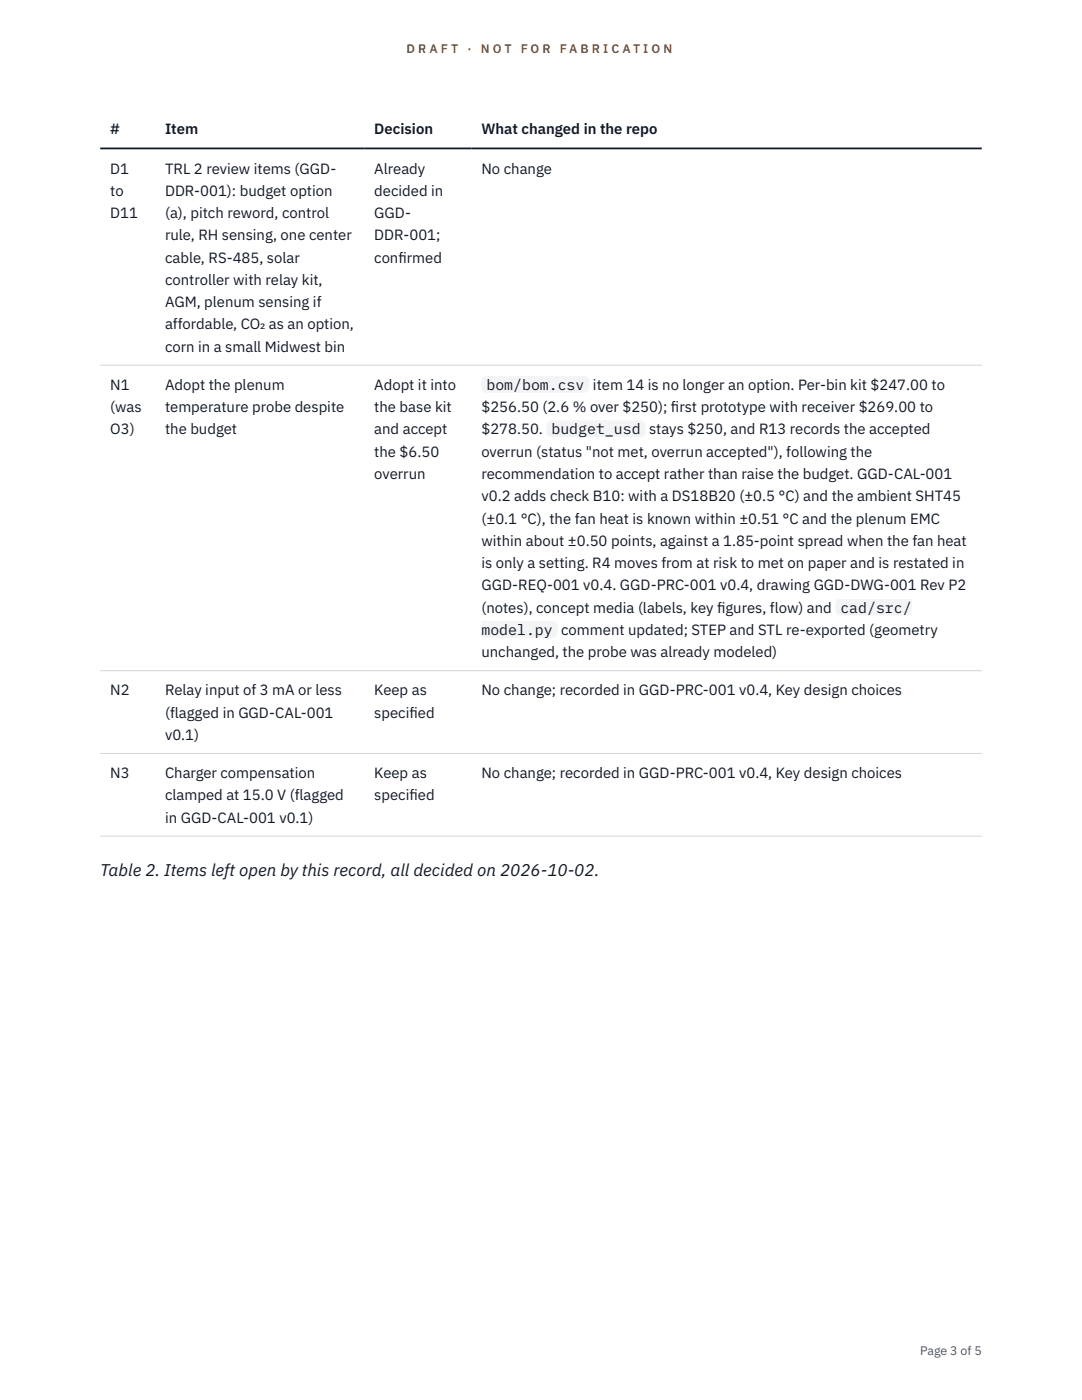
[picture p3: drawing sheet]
<svg xmlns="http://www.w3.org/2000/svg" width="216mm" height="279mm" viewBox="0 0 216 279" stroke-linecap="round" stroke-linejoin="round" font-family="sans-serif">
<defs><g id="words">
<text font-size="3.4" fill="#111827" x="20" y="174.8">Table 2. Items left open by this record, all decided on 2026-10-02.</text>
<g font-size="3" fill="#111827">
<text x="22" y="26.8">#</text>
<text x="32.9" y="26.8">Item</text>
<text x="74.7" y="26.8">Decision</text>
<text x="96.1" y="26.8">What changed in the repo</text>
<text x="22" y="34.6">D1</text>
<text x="32.9" y="34.6">TRL 2 review items (GGD-</text>
<text x="74.7" y="34.6">Already</text>
<text x="96.1" y="34.6">No change</text>
<text x="22" y="39.1">to</text>
<text x="32.9" y="39.1">DDR-001): budget option</text>
<text x="74.7" y="39.1">decided in</text>
<text x="22" y="43.5">D11</text>
<text x="32.9" y="43.5">(a), pitch reword, control</text>
<text x="32.9" y="48">rule, RH sensing, one center</text>
<text x="74.7" y="43.5">GGD-</text>
<text x="74.7" y="48">DDR-001;</text>
<text x="32.9" y="52.4">cable, RS-485, solar</text>
<text x="74.7" y="52.4">conf</text>
<text x="79.5" y="52.4">irmed</text>
<text x="32.9" y="56.9">controller with relay kit,</text>
<text x="32.9" y="61.3">AGM, plenum sensing if</text>
<text x="32.9" y="65.7">affordable, CO₂ as an option,</text>
<text x="32.9" y="70.2">corn in a small Midwest bin</text>
<text x="22" y="77.8">N1</text>
<text x="32.9" y="77.8">Adopt the plenum</text>
<text x="74.7" y="77.8">Adopt it into</text>
<text x="97.1" y="77.8">bom/bom.csv</text>
<text x="118.3" y="77.8">item 14 is no longer an option. Per-bin kit $247.00 to</text>
<text x="22" y="82.3">(was</text>
<text x="32.9" y="82.3">temperature probe despite</text>
<text x="74.7" y="82.3">the base kit</text>
<text x="96.1" y="82.3">$256.50 (2.6 % over $250); f</text>
<text x="133.9" y="82.3">irst prototype with receiver $269.00 to</text>
<text x="22" y="86.7">O3)</text>
<text x="32.9" y="86.7">the budget</text>
<text x="74.7" y="86.7">and accept</text>
<text x="96.1" y="86.7">$278.50.</text>
<text x="110" y="86.7">budget_usd</text>
<text x="129.5" y="86.7">stays $250, and R13 records the accepted</text>
<text x="74.7" y="91.1">the $6.50</text>
<text x="74.7" y="95.6">overrun</text>
<text x="96.1" y="91.1">overrun (status &quot;not met, overrun accepted&quot;), following the</text>
<text x="96.1" y="95.6">recommendation to accept rather than raise the budget. GGD-CAL-001</text>
<text x="96.1" y="100">v0.2 adds check B10: with a DS18B20 (±0.5 °C) and the ambient SHT45</text>
<text x="96.1" y="104.5">(±0.1 °C), the fan heat is known within ±0.51 °C and the plenum EMC</text>
<text x="96.1" y="108.9">within about ±0.50 points, against a 1.85-point spread when the fan heat</text>
<text x="96.1" y="113.4">is only a setting. R4 moves from at risk to met on paper and is restated in</text>
<text x="96.1" y="117.8">GGD-REQ-001 v0.4. GGD-PRC-001 v0.4, drawing GGD-DWG-001 Rev P2</text>
<text x="96.1" y="122.3">(notes), concept media (labels, key f</text>
<text x="143.1" y="122.3">igures, flow) and</text>
<text x="167.7" y="122.3">cad/src/</text>
<text x="96.1" y="126.7">model.py</text>
<text x="96.1" y="131.2">unchanged, the probe was already modeled)</text>
<text x="112" y="126.7">comment updated; STEP and STL re-exported (geometry</text>
<text x="22" y="138.8">N2</text>
<text x="32.9" y="138.8">Relay input of 3 mA or less</text>
<text x="32.9" y="143.2">(flagged in GGD-CAL-001</text>
<text x="74.7" y="138.8">Keep as</text>
<text x="74.7" y="143.2">specif</text>
<text x="81.7" y="143.2">ied</text>
<text x="96.1" y="138.8">No change; recorded in GGD-PRC-001 v0.4, Key design choices</text>
<text x="32.9" y="147.7">v0.1)</text>
<text x="22" y="155.3">N3</text>
<text x="32.9" y="155.3">Charger compensation</text>
<text x="74.7" y="155.3">Keep as</text>
<text x="96.1" y="155.3">No change; recorded in GGD-PRC-001 v0.4, Key design choices</text>
<text x="32.9" y="159.7">clamped at 15.0 V (flagged</text>
<text x="74.7" y="159.7">specif</text>
<text x="81.7" y="159.7">ied</text>
<text x="32.9" y="164.2">in GGD-CAL-001 v0.1)</text>
</g>
<g font-size="2.5" fill="#b45309">
<text x="81.1" y="10.5">D R A F T</text>
<text x="93.3" y="10.5">·</text>
<text x="95.9" y="10.5">N O T</text>
<text x="103.9" y="10.5">F O R</text>
<text x="111.7" y="10.5">F A B R I C A T I O N</text>
</g>
<text font-size="2.5" fill="#4b5563" x="183.6" y="270.3">Page 3 of 5</text>
</g></defs>
<path d="M20 72.9h175.9M20 133.9h175.9M20 150.4h175.9M20 166.9h175.9" fill="none" stroke="#d1d5db" stroke-width=".2"/>
<path d="M20 29.6h175.9" fill="none" stroke="#111827" stroke-width=".35"/>
<g fill="#f3f4f6">
<path d="M96.1 75h21.5v3.4h-21.5z"/>
<path d="M109 83.9h19.8v3.4h-19.8z"/>
<path d="M166.7 119.5h15.2v3.3h-15.2z"/>
<path d="M96.1 123.9h15.2v3.4h-15.2z"/>
</g>
<use href="#words"/>
</svg>
